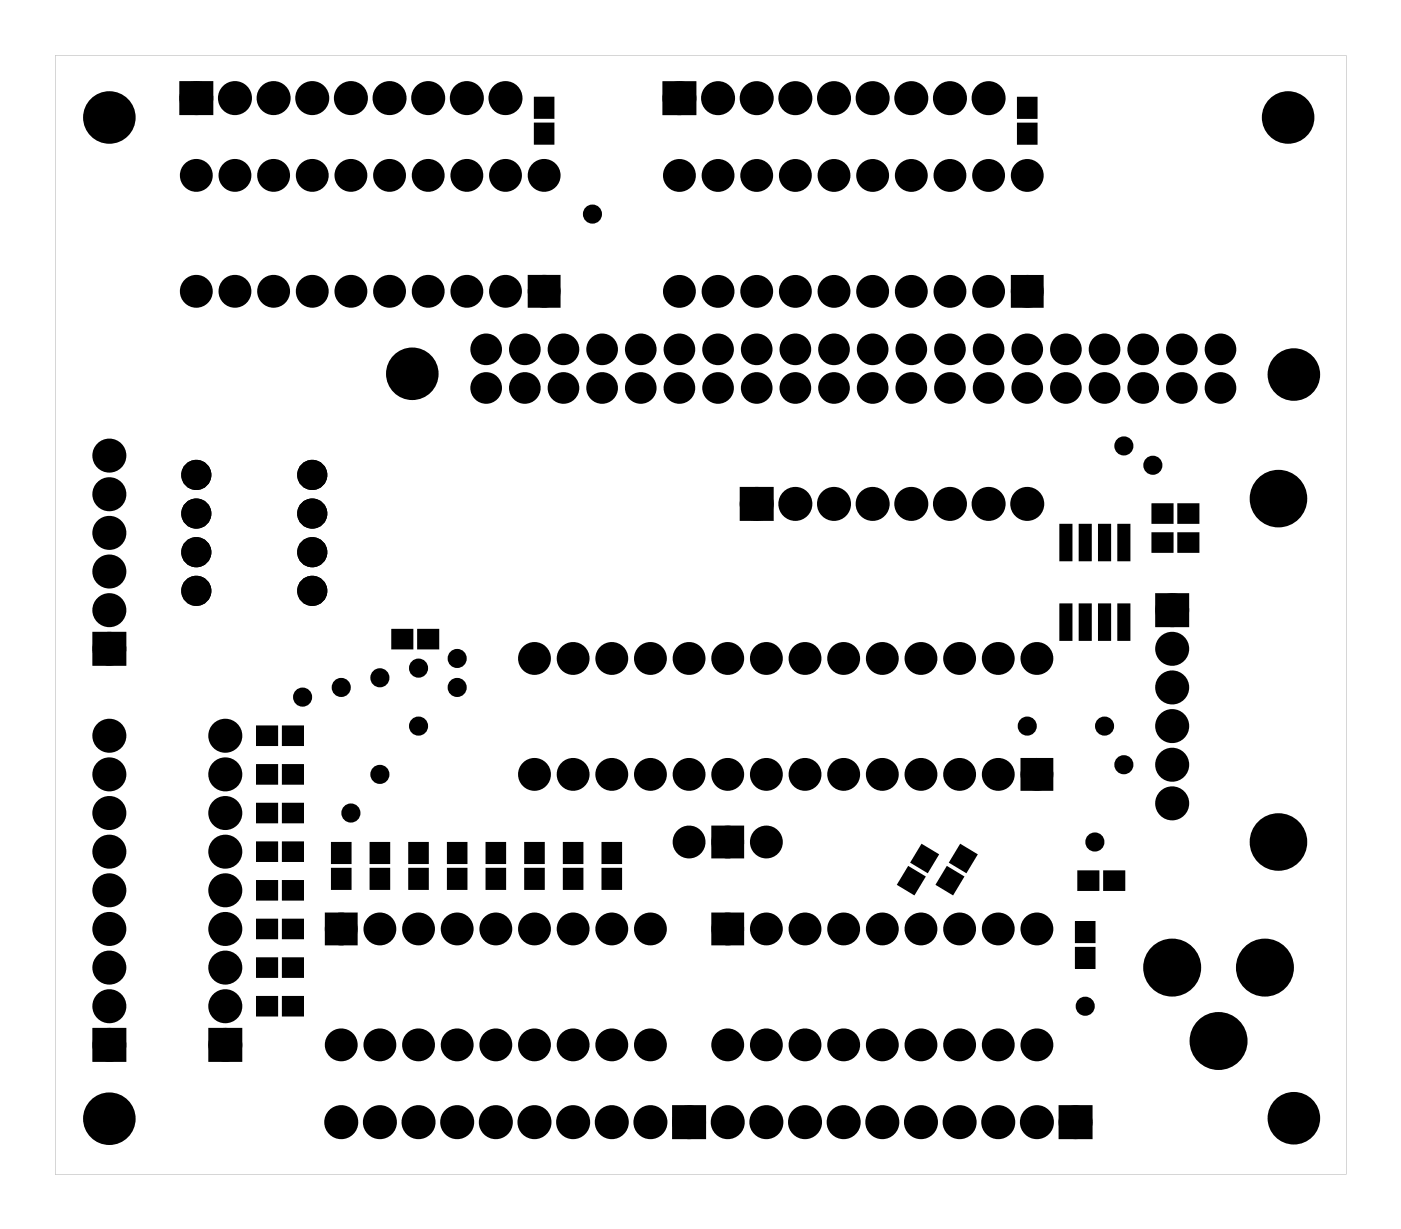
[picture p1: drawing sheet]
<svg xmlns="http://www.w3.org/2000/svg" width="92mm" height="81mm" viewBox="0 0 92 81" stroke-linecap="round" stroke-linejoin="round" font-family="sans-serif">
<g fill="#000">
<path d="M12.2 5.7h1.4v1.5h-1.4zM35.2 6.5h1.1v1.2h-1.1zM35.2 8.2h1.1v1.2h-1.1zM35.1 18.5h1.4v1.3h-1.4zM43.9 5.7h1.5v1.5h-1.5zM67 6.5h1.1v1.2h-1.1zM67 8.2h1.1v1.2h-1.1zM66.8 18.5h1.4v1.4h-1.4zM49 32.4h1.5v1.5h-1.5zM69.7 34.6h.7v2.2h-.7zM71 34.6h.6v2.2h-.6zM72.3 34.6h.6v2.2h-.6z"/>
<path d="M73.6 34.6h.6v2.2h-.6zM75.8 33.2h1.2v1.1h-1.2zM75.8 35.1h1.2v1.1h-1.2zM77.5 33.2h1.2v1.1h-1.2zM77.5 35.1h1.2v1.1h-1.2zM76.3 39.4h1.5v1.4h-1.5zM6.5 41.9h1.4v1.5h-1.4zM17 55.4h1.2v1.1h-1.2zM17 58h1.2v1.1h-1.2zM17 52.9h1.2v1.1h-1.2zM17 50.4h1.2v1.1h-1.2zM17 47.8h1.2v1.1h-1.2z"/>
<path d="M18.7 55.4h1.2v1.1h-1.2zM18.7 58h1.2v1.1h-1.2zM18.7 52.9h1.2v1.1h-1.2zM18.7 50.4h1.2v1.1h-1.2zM18.7 47.8h1.2v1.1h-1.2zM21.9 57.2h1.1v1.2h-1.1zM21.9 55.5h1.1v1.2h-1.1zM24.4 57.2h1.1v1.2h-1.1zM24.4 55.5h1.1v1.2h-1.1zM25.8 41.5h1.2v1.1h-1.2zM27 57.2h1.1v1.2h-1.1zM27 55.5h1.1v1.2h-1.1z"/>
<path d="M27.5 41.5h1.2v1.1h-1.2zM29.5 57.2h1.1v1.2h-1.1zM29.5 55.5h1.1v1.2h-1.1zM32 57.2h1.1v1.2h-1.1zM32 55.5h1.1v1.2h-1.1zM34.6 57.2h1.1v1.2h-1.1zM34.6 55.5h1.1v1.2h-1.1zM37.1 57.2h1.1v1.2h-1.1zM37.1 55.5h1.1v1.2h-1.1zM39.7 57.2h1.1v1.2h-1.1zM39.7 55.5h1.1v1.2h-1.1zM47.1 54.6h1.4v1.4h-1.4z"/>
<path d="M59.7 57.1l1 .6-.6 1-1-.6zM60.6 55.6l.9 .6-.6 1-.9-.5zM62.3 57.1l.9 .6-.6 1-.9-.6zM63.1 55.6l1 .6-.6 1-1-.5zM67.4 50.2h1.4v1.4h-1.4zM69.7 39.8h.7v2.2h-.7zM70.9 57.3h1.2v1.1h-1.2zM71 39.8h.6v2.2h-.6zM72.3 39.8h.6v2.2h-.6zM72.6 57.3h1.2v1.1h-1.2zM73.6 39.8h.6v2.2h-.6zM6.5 67.9h1.4v1.5h-1.4z"/>
<path d="M14.1 67.9h1.4v1.5h-1.4zM17 65.6h1.2v1.1h-1.2zM17 63.1h1.2v1.1h-1.2zM17 60.5h1.2v1.1h-1.2zM18.7 65.6h1.2v1.1h-1.2zM18.7 63.1h1.2v1.1h-1.2zM18.7 60.5h1.2v1.1h-1.2zM21.7 60.4h1.4v1.4h-1.4zM44.6 73h1.4v1.5h-1.4zM47.1 60.4h1.4v1.4h-1.4zM70.8 60.7h1.1v1.2h-1.1zM70.8 62.4h1.1v1.2h-1.1z"/>
<path d="M70 73h1.4v1.5h-1.4z"/>
<path d="M3.6 3.6v73.6h84.9v-73.6zM3.6 3.6h84.9v73.6h-84.9z"/>
</g>
<g fill="#000">
<circle cx="7.2" cy="7.7" r="1.6"/>
<circle cx="12.9" cy="19.1" r=".7"/>
<circle cx="12.9" cy="11.5" r=".7"/>
<circle cx="12.9" cy="6.4" r=".74"/>
<circle cx="15.4" cy="19.1" r=".7"/>
<circle cx="15.4" cy="11.5" r=".7"/>
<circle cx="15.4" cy="6.4" r=".74"/>
<circle cx="18" cy="19.1" r=".7"/>
<circle cx="18" cy="11.5" r=".7"/>
<circle cx="18" cy="6.4" r=".74"/>
<circle cx="20.5" cy="19.1" r=".7"/>
<circle cx="20.5" cy="11.5" r=".7"/>
<circle cx="20.5" cy="6.4" r=".74"/>
<circle cx="23.1" cy="19.1" r=".7"/>
<circle cx="23.1" cy="11.5" r=".7"/>
<circle cx="23.1" cy="6.4" r=".74"/>
<circle cx="25.6" cy="19.1" r=".7"/>
<circle cx="25.6" cy="11.5" r=".7"/>
<circle cx="25.6" cy="6.4" r=".74"/>
<circle cx="28.1" cy="19.1" r=".7"/>
<circle cx="28.1" cy="11.5" r=".7"/>
<circle cx="28.1" cy="6.4" r=".74"/>
<circle cx="30.7" cy="19.1" r=".7"/>
<circle cx="30.7" cy="11.5" r=".7"/>
<circle cx="30.7" cy="6.4" r=".74"/>
<circle cx="33.2" cy="19.1" r=".7"/>
<circle cx="33.2" cy="11.5" r=".7"/>
<circle cx="33.2" cy="6.4" r=".74"/>
<circle cx="35.8" cy="19.1" r=".7"/>
<circle cx="35.8" cy="11.5" r=".7"/>
<circle cx="38.9" cy="14.1" r=".35"/>
<circle cx="44.7" cy="19.2" r=".7"/>
<circle cx="44.7" cy="11.5" r=".7"/>
<circle cx="44.7" cy="6.5" r=".74"/>
<circle cx="47.2" cy="19.2" r=".7"/>
<circle cx="47.2" cy="11.5" r=".7"/>
<circle cx="47.2" cy="6.5" r=".74"/>
<circle cx="49.7" cy="19.2" r=".7"/>
<circle cx="49.7" cy="11.5" r=".7"/>
<circle cx="49.7" cy="6.5" r=".74"/>
<circle cx="52.3" cy="19.2" r=".7"/>
<circle cx="52.3" cy="11.5" r=".7"/>
<circle cx="52.3" cy="6.5" r=".74"/>
<circle cx="54.8" cy="19.2" r=".7"/>
<circle cx="54.8" cy="11.5" r=".7"/>
<circle cx="54.8" cy="6.5" r=".74"/>
<circle cx="57.4" cy="19.2" r=".7"/>
<circle cx="57.4" cy="11.5" r=".7"/>
<circle cx="57.4" cy="6.5" r=".74"/>
<circle cx="59.9" cy="19.2" r=".7"/>
<circle cx="59.9" cy="11.5" r=".7"/>
<circle cx="59.9" cy="6.5" r=".74"/>
<circle cx="62.4" cy="19.2" r=".7"/>
<circle cx="62.4" cy="11.5" r=".7"/>
<circle cx="62.4" cy="6.5" r=".74"/>
<circle cx="65" cy="19.2" r=".7"/>
<circle cx="65" cy="11.5" r=".7"/>
<circle cx="65" cy="6.5" r=".74"/>
<circle cx="67.5" cy="19.2" r=".7"/>
<circle cx="67.5" cy="11.5" r=".7"/>
<circle cx="84.7" cy="7.7" r="1.6"/>
<circle cx="7.2" cy="32.5" r=".74"/>
<circle cx="7.2" cy="35" r=".74"/>
<circle cx="7.2" cy="29.9" r=".74"/>
<circle cx="7.2" cy="37.6" r=".74"/>
<circle cx="12.9" cy="36.3" r=".64"/>
<circle cx="12.9" cy="38.8" r=".64"/>
<circle cx="12.9" cy="31.2" r=".64"/>
<circle cx="12.9" cy="33.8" r=".64"/>
<circle cx="20.5" cy="36.3" r=".64"/>
<circle cx="20.5" cy="38.8" r=".64"/>
<circle cx="20.5" cy="31.2" r=".64"/>
<circle cx="20.5" cy="33.8" r=".64"/>
<circle cx="27.1" cy="24.6" r="1.6"/>
<circle cx="32" cy="25.5" r=".74"/>
<circle cx="32" cy="23" r=".74"/>
<circle cx="34.5" cy="25.5" r=".74"/>
<circle cx="34.5" cy="23" r=".74"/>
<circle cx="37" cy="25.5" r=".74"/>
<circle cx="37" cy="23" r=".74"/>
<circle cx="39.6" cy="23" r=".74"/>
<circle cx="39.6" cy="25.5" r=".74"/>
<circle cx="42.1" cy="25.5" r=".74"/>
<circle cx="42.1" cy="23" r=".74"/>
<circle cx="44.7" cy="25.5" r=".74"/>
<circle cx="44.7" cy="23" r=".74"/>
<circle cx="47.2" cy="25.5" r=".74"/>
<circle cx="47.2" cy="23" r=".74"/>
<circle cx="49.7" cy="25.5" r=".74"/>
<circle cx="49.7" cy="23" r=".74"/>
<circle cx="49.7" cy="33.1" r=".74"/>
<circle cx="52.3" cy="23" r=".74"/>
<circle cx="52.3" cy="25.5" r=".74"/>
<circle cx="52.3" cy="33.1" r=".74"/>
<circle cx="54.8" cy="25.5" r=".74"/>
<circle cx="54.8" cy="23" r=".74"/>
<circle cx="54.8" cy="33.1" r=".74"/>
<circle cx="57.4" cy="23" r=".74"/>
<circle cx="57.4" cy="25.5" r=".74"/>
<circle cx="57.4" cy="33.1" r=".74"/>
<circle cx="59.9" cy="33.1" r=".74"/>
<circle cx="59.9" cy="25.5" r=".74"/>
<circle cx="59.9" cy="23" r=".74"/>
<circle cx="62.4" cy="25.5" r=".74"/>
<circle cx="62.4" cy="23" r=".74"/>
<circle cx="62.4" cy="33.1" r=".74"/>
<circle cx="65" cy="33.1" r=".74"/>
<circle cx="65" cy="25.5" r=".74"/>
<circle cx="65" cy="23" r=".74"/>
<circle cx="67.5" cy="25.5" r=".74"/>
<circle cx="67.5" cy="23" r=".74"/>
<circle cx="67.5" cy="33.1" r=".74"/>
<circle cx="70.1" cy="23" r=".74"/>
<circle cx="70.1" cy="25.5" r=".74"/>
<circle cx="72.6" cy="25.5" r=".74"/>
<circle cx="72.6" cy="23" r=".74"/>
<circle cx="73.9" cy="29.3" r=".35"/>
<circle cx="75.1" cy="25.5" r=".74"/>
<circle cx="75.1" cy="23" r=".74"/>
<circle cx="75.8" cy="30.6" r=".35"/>
<circle cx="77.7" cy="25.5" r=".74"/>
<circle cx="77.7" cy="23" r=".74"/>
<circle cx="80.2" cy="25.5" r=".74"/>
<circle cx="80.2" cy="23" r=".74"/>
<circle cx="84" cy="32.8" r="1.27"/>
<circle cx="85" cy="24.6" r="1.6"/>
<circle cx="7.2" cy="48.4" r=".74"/>
<circle cx="7.2" cy="56" r=".74"/>
<circle cx="7.2" cy="42.6" r=".74"/>
<circle cx="7.2" cy="58.5" r=".74"/>
<circle cx="7.2" cy="40.1" r=".74"/>
<circle cx="7.2" cy="50.9" r=".74"/>
<circle cx="7.2" cy="53.4" r=".74"/>
<circle cx="14.8" cy="56" r=".74"/>
<circle cx="14.8" cy="48.4" r=".74"/>
<circle cx="14.8" cy="58.5" r=".74"/>
<circle cx="14.8" cy="50.9" r=".74"/>
<circle cx="14.8" cy="53.4" r=".74"/>
<circle cx="19.9" cy="45.8" r=".35"/>
<circle cx="22.4" cy="45.2" r=".35"/>
<circle cx="23.1" cy="53.4" r=".35"/>
<circle cx="25" cy="50.9" r=".35"/>
<circle cx="25" cy="44.6" r=".35"/>
<circle cx="27.5" cy="43.9" r=".35"/>
<circle cx="27.5" cy="47.7" r=".35"/>
<circle cx="30" cy="43.3" r=".35"/>
<circle cx="30" cy="45.2" r=".35"/>
<circle cx="35.1" cy="43.3" r=".7"/>
<circle cx="35.1" cy="50.9" r=".7"/>
<circle cx="37.7" cy="43.3" r=".7"/>
<circle cx="37.7" cy="50.9" r=".7"/>
<circle cx="40.2" cy="43.3" r=".7"/>
<circle cx="40.2" cy="50.9" r=".7"/>
<circle cx="42.7" cy="43.3" r=".7"/>
<circle cx="42.7" cy="50.9" r=".7"/>
<circle cx="45.3" cy="43.3" r=".7"/>
<circle cx="45.3" cy="50.9" r=".7"/>
<circle cx="45.3" cy="55.3" r=".7"/>
<circle cx="47.8" cy="43.3" r=".7"/>
<circle cx="47.8" cy="55.3" r=".7"/>
<circle cx="47.8" cy="50.9" r=".7"/>
<circle cx="50.4" cy="43.3" r=".7"/>
<circle cx="50.4" cy="50.9" r=".7"/>
<circle cx="50.4" cy="55.3" r=".7"/>
<circle cx="52.9" cy="43.3" r=".7"/>
<circle cx="52.9" cy="50.9" r=".7"/>
<circle cx="55.4" cy="43.3" r=".7"/>
<circle cx="55.4" cy="50.9" r=".7"/>
<circle cx="58" cy="43.3" r=".7"/>
<circle cx="58" cy="50.9" r=".7"/>
<circle cx="60.5" cy="43.3" r=".7"/>
<circle cx="60.5" cy="50.9" r=".7"/>
<circle cx="63.1" cy="43.3" r=".7"/>
<circle cx="63.1" cy="50.9" r=".7"/>
<circle cx="65.6" cy="43.3" r=".7"/>
<circle cx="65.6" cy="50.9" r=".7"/>
<circle cx="67.5" cy="47.7" r=".35"/>
<circle cx="68.1" cy="43.3" r=".7"/>
<circle cx="68.1" cy="50.9" r=".7"/>
<circle cx="72" cy="55.3" r=".35"/>
<circle cx="72.6" cy="47.7" r=".35"/>
<circle cx="73.9" cy="50.3" r=".35"/>
<circle cx="77" cy="50.3" r=".74"/>
<circle cx="77" cy="52.8" r=".74"/>
<circle cx="77" cy="45.2" r=".74"/>
<circle cx="77" cy="42.6" r=".74"/>
<circle cx="77" cy="40.1" r=".74"/>
<circle cx="77" cy="47.7" r=".74"/>
<circle cx="84" cy="55.3" r="1.27"/>
<circle cx="7.2" cy="68.7" r=".74"/>
<circle cx="7.2" cy="61.1" r=".74"/>
<circle cx="7.2" cy="63.6" r=".74"/>
<circle cx="7.2" cy="66.1" r=".74"/>
<circle cx="7.2" cy="73.5" r="1.6"/>
<circle cx="14.8" cy="68.7" r=".74"/>
<circle cx="14.8" cy="61.1" r=".74"/>
<circle cx="14.8" cy="63.6" r=".74"/>
<circle cx="14.8" cy="66.1" r=".74"/>
<circle cx="22.4" cy="73.8" r=".74"/>
<circle cx="22.4" cy="68.7" r=".7"/>
<circle cx="22.4" cy="61.1" r=".7"/>
<circle cx="25" cy="73.8" r=".74"/>
<circle cx="25" cy="68.7" r=".7"/>
<circle cx="25" cy="61.1" r=".7"/>
<circle cx="27.5" cy="73.8" r=".74"/>
<circle cx="27.5" cy="61.1" r=".7"/>
<circle cx="27.5" cy="68.7" r=".7"/>
<circle cx="30" cy="73.8" r=".74"/>
<circle cx="30" cy="61.1" r=".7"/>
<circle cx="30" cy="68.7" r=".7"/>
<circle cx="32.6" cy="73.8" r=".74"/>
<circle cx="32.6" cy="68.7" r=".7"/>
<circle cx="32.6" cy="61.1" r=".7"/>
<circle cx="35.1" cy="73.8" r=".74"/>
<circle cx="35.1" cy="68.7" r=".7"/>
<circle cx="35.1" cy="61.1" r=".7"/>
<circle cx="37.7" cy="73.8" r=".74"/>
<circle cx="37.7" cy="61.1" r=".7"/>
<circle cx="37.7" cy="68.7" r=".7"/>
<circle cx="40.2" cy="73.8" r=".74"/>
<circle cx="40.2" cy="68.7" r=".7"/>
<circle cx="40.2" cy="61.1" r=".7"/>
<circle cx="42.7" cy="73.8" r=".74"/>
<circle cx="42.7" cy="68.7" r=".7"/>
<circle cx="42.7" cy="61.1" r=".7"/>
<circle cx="45.3" cy="73.8" r=".74"/>
<circle cx="47.8" cy="73.8" r=".74"/>
<circle cx="47.8" cy="61.1" r=".7"/>
<circle cx="47.8" cy="68.7" r=".7"/>
<circle cx="50.4" cy="73.8" r=".74"/>
<circle cx="50.4" cy="61.1" r=".7"/>
<circle cx="50.4" cy="68.7" r=".7"/>
<circle cx="52.9" cy="73.8" r=".74"/>
<circle cx="52.9" cy="61.1" r=".7"/>
<circle cx="52.9" cy="68.7" r=".7"/>
<circle cx="55.4" cy="73.8" r=".74"/>
<circle cx="55.4" cy="68.7" r=".7"/>
<circle cx="55.4" cy="61.1" r=".7"/>
<circle cx="58" cy="73.8" r=".74"/>
<circle cx="58" cy="61.1" r=".7"/>
<circle cx="58" cy="68.7" r=".7"/>
<circle cx="60.5" cy="73.8" r=".74"/>
<circle cx="60.5" cy="61.1" r=".7"/>
<circle cx="60.5" cy="68.7" r=".7"/>
<circle cx="63.1" cy="73.8" r=".74"/>
<circle cx="63.1" cy="68.7" r=".7"/>
<circle cx="63.1" cy="61.1" r=".7"/>
<circle cx="65.6" cy="73.8" r=".74"/>
<circle cx="65.6" cy="68.7" r=".7"/>
<circle cx="65.6" cy="61.1" r=".7"/>
<circle cx="68.1" cy="73.8" r=".74"/>
<circle cx="68.1" cy="68.7" r=".7"/>
<circle cx="68.1" cy="61.1" r=".7"/>
<circle cx="70.7" cy="73.8" r=".74"/>
<circle cx="71.3" cy="66.1" r=".35"/>
<circle cx="77" cy="63.6" r="1.52"/>
<circle cx="80.1" cy="68.4" r="1.52"/>
<circle cx="83.1" cy="63.6" r="1.52"/>
<circle cx="85" cy="73.5" r="1.6"/>
</g>
<g fill="none" stroke="#000" stroke-width=".55">
<circle cx="38.9" cy="14.1" r=".35"/>
<circle cx="73.9" cy="29.3" r=".35"/>
<circle cx="75.8" cy="30.6" r=".35"/>
<circle cx="19.9" cy="45.8" r=".35"/>
<circle cx="22.4" cy="45.2" r=".35"/>
<circle cx="23.1" cy="53.4" r=".35"/>
<circle cx="25" cy="50.9" r=".35"/>
<circle cx="25" cy="44.6" r=".35"/>
<circle cx="27.5" cy="43.9" r=".35"/>
<circle cx="27.5" cy="47.7" r=".35"/>
<circle cx="30" cy="43.3" r=".35"/>
<circle cx="30" cy="45.2" r=".35"/>
<circle cx="67.5" cy="47.7" r=".35"/>
<circle cx="72" cy="55.3" r=".35"/>
<circle cx="72.6" cy="47.7" r=".35"/>
<circle cx="73.9" cy="50.3" r=".35"/>
<circle cx="71.3" cy="66.1" r=".35"/>
</g>
<g fill="none" stroke="#000" stroke-width=".25">
<path d="M35.2 6.5h1.1v1.2h-1.1zM35.2 8.2h1.1v1.2h-1.1zM67 6.5h1.1v1.2h-1.1zM67 8.2h1.1v1.2h-1.1zM69.7 39.8h.7v2.2h-.7zM69.7 34.6h.7v2.2h-.7zM71 34.6h.6v2.2h-.6zM71 39.8h.6v2.2h-.6zM72.3 39.8h.6v2.2h-.6zM72.3 34.6h.6v2.2h-.6zM73.6 34.6h.6v2.2h-.6zM73.6 39.8h.6v2.2h-.6z"/>
<path d="M75.8 33.2h1.2v1.1h-1.2zM75.8 35.1h1.2v1.1h-1.2zM77.5 33.2h1.2v1.1h-1.2zM77.5 35.1h1.2v1.1h-1.2zM17 55.4h1.2v1.1h-1.2zM17 58h1.2v1.1h-1.2zM17 52.9h1.2v1.1h-1.2zM17 50.4h1.2v1.1h-1.2zM17 47.8h1.2v1.1h-1.2zM18.7 55.4h1.2v1.1h-1.2zM18.7 58h1.2v1.1h-1.2zM18.7 52.9h1.2v1.1h-1.2z"/>
<path d="M18.7 50.4h1.2v1.1h-1.2zM18.7 47.8h1.2v1.1h-1.2zM21.9 57.2h1.1v1.2h-1.1zM21.9 55.5h1.1v1.2h-1.1zM24.4 57.2h1.1v1.2h-1.1zM24.4 55.5h1.1v1.2h-1.1zM25.8 41.5h1.2v1.1h-1.2zM27 57.2h1.1v1.2h-1.1zM27 55.5h1.1v1.2h-1.1zM27.5 41.5h1.2v1.1h-1.2zM29.5 57.2h1.1v1.2h-1.1zM29.5 55.5h1.1v1.2h-1.1z"/>
<path d="M32 57.2h1.1v1.2h-1.1zM32 55.5h1.1v1.2h-1.1zM34.6 57.2h1.1v1.2h-1.1zM34.6 55.5h1.1v1.2h-1.1zM37.1 57.2h1.1v1.2h-1.1zM37.1 55.5h1.1v1.2h-1.1zM39.7 57.2h1.1v1.2h-1.1zM39.7 55.5h1.1v1.2h-1.1zM59.7 57.1l1 .6-.6 1-1-.6zM60.6 55.6l.9 .6-.6 1-.9-.5zM62.3 57.1l.9 .6-.6 1-.9-.6zM63.1 55.6l1 .6-.6 1-1-.5z"/>
<path d="M70.9 57.3h1.2v1.1h-1.2zM72.6 57.3h1.2v1.1h-1.2zM17 65.6h1.2v1.1h-1.2zM17 63.1h1.2v1.1h-1.2zM17 60.5h1.2v1.1h-1.2zM18.7 65.6h1.2v1.1h-1.2zM18.7 63.1h1.2v1.1h-1.2zM18.7 60.5h1.2v1.1h-1.2zM70.8 60.7h1.1v1.2h-1.1zM70.8 62.4h1.1v1.2h-1.1z"/>
<circle cx="7.2" cy="7.7" r="1.6"/>
<circle cx="84.7" cy="7.7" r="1.6"/>
<circle cx="27.1" cy="24.6" r="1.6"/>
<circle cx="85" cy="24.6" r="1.6"/>
<circle cx="7.2" cy="73.5" r="1.6"/>
<circle cx="85" cy="73.5" r="1.6"/>
</g>
<g fill="none" stroke="#000" stroke-width=".61" stroke-linecap="butt">
<circle cx="32" cy="23" r=".74"/>
<circle cx="32" cy="25.5" r=".74"/>
<circle cx="34.5" cy="23" r=".74"/>
<circle cx="34.5" cy="25.5" r=".74"/>
<circle cx="37" cy="23" r=".74"/>
<circle cx="37" cy="25.5" r=".74"/>
<circle cx="39.6" cy="25.5" r=".74"/>
<circle cx="39.6" cy="23" r=".74"/>
<circle cx="42.1" cy="23" r=".74"/>
<circle cx="42.1" cy="25.5" r=".74"/>
<circle cx="44.7" cy="23" r=".74"/>
<circle cx="44.7" cy="25.5" r=".74"/>
<circle cx="47.2" cy="23" r=".74"/>
<circle cx="47.2" cy="25.5" r=".74"/>
<circle cx="49.7" cy="23" r=".74"/>
<circle cx="49.7" cy="25.5" r=".74"/>
<circle cx="52.3" cy="25.5" r=".74"/>
<circle cx="52.3" cy="23" r=".74"/>
<circle cx="54.8" cy="23" r=".74"/>
<circle cx="54.8" cy="25.5" r=".74"/>
<circle cx="57.4" cy="25.5" r=".74"/>
<circle cx="57.4" cy="23" r=".74"/>
<circle cx="59.9" cy="23" r=".74"/>
<circle cx="59.9" cy="25.5" r=".74"/>
<circle cx="62.4" cy="23" r=".74"/>
<circle cx="62.4" cy="25.5" r=".74"/>
<circle cx="65" cy="23" r=".74"/>
<circle cx="65" cy="25.5" r=".74"/>
<circle cx="67.5" cy="23" r=".74"/>
<circle cx="67.5" cy="25.5" r=".74"/>
<circle cx="70.1" cy="25.5" r=".74"/>
<circle cx="70.1" cy="23" r=".74"/>
<circle cx="72.6" cy="23" r=".74"/>
<circle cx="72.6" cy="25.5" r=".74"/>
<circle cx="75.1" cy="23" r=".74"/>
<circle cx="75.1" cy="25.5" r=".74"/>
<circle cx="77.7" cy="23" r=".74"/>
<circle cx="77.7" cy="25.5" r=".74"/>
<circle cx="80.2" cy="23" r=".74"/>
<circle cx="80.2" cy="25.5" r=".74"/>
</g>
<g fill="none" stroke="#000" stroke-width=".76" stroke-linecap="butt">
<path d="M12.2 5.7h1.4v1.5h-1.4zM35.1 18.5h1.4v1.3h-1.4zM43.9 5.7h1.5v1.5h-1.5zM66.8 18.5h1.4v1.4h-1.4zM49 32.4h1.5v1.5h-1.5zM76.3 39.4h1.5v1.4h-1.5zM6.5 41.9h1.4v1.5h-1.4zM47.1 54.6h1.4v1.4h-1.4zM67.4 50.2h1.4v1.4h-1.4zM6.5 67.9h1.4v1.5h-1.4zM14.1 67.9h1.4v1.5h-1.4zM21.7 60.4h1.4v1.4h-1.4z"/>
<path d="M44.6 73h1.4v1.5h-1.4zM47.1 60.4h1.4v1.4h-1.4zM70 73h1.4v1.5h-1.4z"/>
<circle cx="12.9" cy="19.1" r=".7"/>
<circle cx="12.9" cy="11.5" r=".7"/>
<circle cx="12.9" cy="6.4" r=".74"/>
<circle cx="15.4" cy="19.1" r=".7"/>
<circle cx="15.4" cy="11.5" r=".7"/>
<circle cx="15.4" cy="6.4" r=".74"/>
<circle cx="18" cy="19.1" r=".7"/>
<circle cx="18" cy="11.5" r=".7"/>
<circle cx="18" cy="6.4" r=".74"/>
<circle cx="20.5" cy="19.1" r=".7"/>
<circle cx="20.5" cy="11.5" r=".7"/>
<circle cx="20.5" cy="6.4" r=".74"/>
<circle cx="23.1" cy="19.1" r=".7"/>
<circle cx="23.1" cy="11.5" r=".7"/>
<circle cx="23.1" cy="6.4" r=".74"/>
<circle cx="25.6" cy="19.1" r=".7"/>
<circle cx="25.6" cy="11.5" r=".7"/>
<circle cx="25.6" cy="6.4" r=".74"/>
<circle cx="28.1" cy="19.1" r=".7"/>
<circle cx="28.1" cy="11.5" r=".7"/>
<circle cx="28.1" cy="6.4" r=".74"/>
<circle cx="30.7" cy="19.1" r=".7"/>
<circle cx="30.7" cy="11.5" r=".7"/>
<circle cx="30.7" cy="6.4" r=".74"/>
<circle cx="33.2" cy="19.1" r=".7"/>
<circle cx="33.2" cy="11.5" r=".7"/>
<circle cx="33.2" cy="6.4" r=".74"/>
<circle cx="35.8" cy="19.1" r=".7"/>
<circle cx="35.8" cy="11.5" r=".7"/>
<circle cx="44.7" cy="19.2" r=".7"/>
<circle cx="44.7" cy="11.5" r=".7"/>
<circle cx="44.7" cy="6.5" r=".74"/>
<circle cx="47.2" cy="19.2" r=".7"/>
<circle cx="47.2" cy="11.5" r=".7"/>
<circle cx="47.2" cy="6.5" r=".74"/>
<circle cx="49.7" cy="19.2" r=".7"/>
<circle cx="49.7" cy="11.5" r=".7"/>
<circle cx="49.7" cy="6.5" r=".74"/>
<circle cx="52.3" cy="19.2" r=".7"/>
<circle cx="52.3" cy="11.5" r=".7"/>
<circle cx="52.3" cy="6.5" r=".74"/>
<circle cx="54.8" cy="19.2" r=".7"/>
<circle cx="54.8" cy="11.5" r=".7"/>
<circle cx="54.8" cy="6.5" r=".74"/>
<circle cx="57.4" cy="19.2" r=".7"/>
<circle cx="57.4" cy="11.5" r=".7"/>
<circle cx="57.4" cy="6.5" r=".74"/>
<circle cx="59.9" cy="19.2" r=".7"/>
<circle cx="59.9" cy="11.5" r=".7"/>
<circle cx="59.9" cy="6.5" r=".74"/>
<circle cx="62.4" cy="19.2" r=".7"/>
<circle cx="62.4" cy="11.5" r=".7"/>
<circle cx="62.4" cy="6.5" r=".74"/>
<circle cx="65" cy="19.2" r=".7"/>
<circle cx="65" cy="11.5" r=".7"/>
<circle cx="65" cy="6.5" r=".74"/>
<circle cx="67.5" cy="19.2" r=".7"/>
<circle cx="67.5" cy="11.5" r=".7"/>
<circle cx="7.2" cy="37.6" r=".74"/>
<circle cx="7.2" cy="35" r=".74"/>
<circle cx="7.2" cy="32.5" r=".74"/>
<circle cx="7.2" cy="29.9" r=".74"/>
<circle cx="49.7" cy="33.1" r=".74"/>
<circle cx="52.3" cy="33.1" r=".74"/>
<circle cx="54.8" cy="33.1" r=".74"/>
<circle cx="57.4" cy="33.1" r=".74"/>
<circle cx="59.9" cy="33.1" r=".74"/>
<circle cx="62.4" cy="33.1" r=".74"/>
<circle cx="65" cy="33.1" r=".74"/>
<circle cx="67.5" cy="33.1" r=".74"/>
<circle cx="7.2" cy="48.4" r=".74"/>
<circle cx="7.2" cy="40.1" r=".74"/>
<circle cx="7.2" cy="42.6" r=".74"/>
<circle cx="7.2" cy="56" r=".74"/>
<circle cx="7.2" cy="58.5" r=".74"/>
<circle cx="7.2" cy="53.4" r=".74"/>
<circle cx="7.2" cy="50.9" r=".74"/>
<circle cx="14.8" cy="48.4" r=".74"/>
<circle cx="14.8" cy="58.5" r=".74"/>
<circle cx="14.8" cy="56" r=".74"/>
<circle cx="14.8" cy="53.4" r=".74"/>
<circle cx="14.8" cy="50.9" r=".74"/>
<circle cx="35.1" cy="50.9" r=".7"/>
<circle cx="35.1" cy="43.3" r=".7"/>
<circle cx="37.7" cy="50.9" r=".7"/>
<circle cx="37.7" cy="43.3" r=".7"/>
<circle cx="40.2" cy="50.9" r=".7"/>
<circle cx="40.2" cy="43.3" r=".7"/>
<circle cx="42.7" cy="50.9" r=".7"/>
<circle cx="42.7" cy="43.3" r=".7"/>
<circle cx="45.3" cy="50.9" r=".7"/>
<circle cx="45.3" cy="43.3" r=".7"/>
<circle cx="45.3" cy="55.3" r=".7"/>
<circle cx="47.8" cy="50.9" r=".7"/>
<circle cx="47.8" cy="43.3" r=".7"/>
<circle cx="47.8" cy="55.3" r=".7"/>
<circle cx="50.4" cy="50.9" r=".7"/>
<circle cx="50.4" cy="43.3" r=".7"/>
<circle cx="50.4" cy="55.3" r=".7"/>
<circle cx="52.9" cy="50.9" r=".7"/>
<circle cx="52.9" cy="43.3" r=".7"/>
<circle cx="55.4" cy="50.9" r=".7"/>
<circle cx="55.4" cy="43.3" r=".7"/>
<circle cx="58" cy="50.9" r=".7"/>
<circle cx="58" cy="43.3" r=".7"/>
<circle cx="60.5" cy="50.9" r=".7"/>
<circle cx="60.5" cy="43.3" r=".7"/>
<circle cx="63.1" cy="50.9" r=".7"/>
<circle cx="63.1" cy="43.3" r=".7"/>
<circle cx="65.6" cy="50.9" r=".7"/>
<circle cx="65.6" cy="43.3" r=".7"/>
<circle cx="68.1" cy="50.9" r=".7"/>
<circle cx="68.1" cy="43.3" r=".7"/>
<circle cx="77" cy="50.3" r=".74"/>
<circle cx="77" cy="52.8" r=".74"/>
<circle cx="77" cy="47.7" r=".74"/>
<circle cx="77" cy="45.2" r=".74"/>
<circle cx="77" cy="40.1" r=".74"/>
<circle cx="77" cy="42.6" r=".74"/>
<circle cx="7.2" cy="66.1" r=".74"/>
<circle cx="7.2" cy="68.7" r=".74"/>
<circle cx="7.2" cy="61.1" r=".74"/>
<circle cx="7.2" cy="63.6" r=".74"/>
<circle cx="14.8" cy="66.1" r=".74"/>
<circle cx="14.8" cy="68.7" r=".74"/>
<circle cx="14.8" cy="61.1" r=".74"/>
<circle cx="14.8" cy="63.6" r=".74"/>
<circle cx="22.4" cy="73.8" r=".74"/>
<circle cx="22.4" cy="68.7" r=".7"/>
<circle cx="22.4" cy="61.1" r=".7"/>
<circle cx="25" cy="73.8" r=".74"/>
<circle cx="25" cy="68.7" r=".7"/>
<circle cx="25" cy="61.1" r=".7"/>
<circle cx="27.5" cy="73.8" r=".74"/>
<circle cx="27.5" cy="68.7" r=".7"/>
<circle cx="27.5" cy="61.1" r=".7"/>
<circle cx="30" cy="73.8" r=".74"/>
<circle cx="30" cy="68.7" r=".7"/>
<circle cx="30" cy="61.1" r=".7"/>
<circle cx="32.6" cy="73.8" r=".74"/>
<circle cx="32.6" cy="68.7" r=".7"/>
<circle cx="32.6" cy="61.1" r=".7"/>
<circle cx="35.1" cy="73.8" r=".74"/>
<circle cx="35.1" cy="68.7" r=".7"/>
<circle cx="35.1" cy="61.1" r=".7"/>
<circle cx="37.7" cy="73.8" r=".74"/>
<circle cx="37.7" cy="68.7" r=".7"/>
<circle cx="37.7" cy="61.1" r=".7"/>
<circle cx="40.2" cy="73.8" r=".74"/>
<circle cx="40.2" cy="68.7" r=".7"/>
<circle cx="40.2" cy="61.1" r=".7"/>
<circle cx="42.7" cy="73.8" r=".74"/>
<circle cx="42.7" cy="68.7" r=".7"/>
<circle cx="42.7" cy="61.1" r=".7"/>
<circle cx="45.3" cy="73.8" r=".74"/>
<circle cx="47.8" cy="73.8" r=".74"/>
<circle cx="47.8" cy="68.7" r=".7"/>
<circle cx="47.8" cy="61.1" r=".7"/>
<circle cx="50.4" cy="73.8" r=".74"/>
<circle cx="50.4" cy="68.7" r=".7"/>
<circle cx="50.4" cy="61.1" r=".7"/>
<circle cx="52.9" cy="73.8" r=".74"/>
<circle cx="52.9" cy="68.7" r=".7"/>
<circle cx="52.9" cy="61.1" r=".7"/>
<circle cx="55.4" cy="73.8" r=".74"/>
<circle cx="55.4" cy="68.7" r=".7"/>
<circle cx="55.4" cy="61.1" r=".7"/>
<circle cx="58" cy="73.8" r=".74"/>
<circle cx="58" cy="68.7" r=".7"/>
<circle cx="58" cy="61.1" r=".7"/>
<circle cx="60.5" cy="73.8" r=".74"/>
<circle cx="60.5" cy="68.7" r=".7"/>
<circle cx="60.5" cy="61.1" r=".7"/>
<circle cx="63.1" cy="73.8" r=".74"/>
<circle cx="63.1" cy="68.7" r=".7"/>
<circle cx="63.1" cy="61.1" r=".7"/>
<circle cx="65.6" cy="73.8" r=".74"/>
<circle cx="65.6" cy="68.7" r=".7"/>
<circle cx="65.6" cy="61.1" r=".7"/>
<circle cx="68.1" cy="73.8" r=".74"/>
<circle cx="68.1" cy="68.7" r=".7"/>
<circle cx="68.1" cy="61.1" r=".7"/>
<circle cx="70.7" cy="73.8" r=".74"/>
<circle cx="77" cy="63.6" r="1.52"/>
<circle cx="80.1" cy="68.4" r="1.52"/>
<circle cx="83.1" cy="63.6" r="1.52"/>
</g>
<g fill="none" stroke="#000" stroke-width="1.2" stroke-linecap="butt">
<circle cx="84" cy="32.8" r="1.27"/>
<circle cx="84" cy="55.3" r="1.27"/>
</g>
<g fill="none" stroke="#000" stroke-width=".71" stroke-linecap="butt">
<circle cx="12.9" cy="31.2" r=".64"/>
<circle cx="12.9" cy="36.3" r=".64"/>
<circle cx="12.9" cy="33.8" r=".64"/>
<circle cx="12.9" cy="38.8" r=".64"/>
<circle cx="20.5" cy="31.2" r=".64"/>
<circle cx="20.5" cy="36.3" r=".64"/>
<circle cx="20.5" cy="33.8" r=".64"/>
<circle cx="20.5" cy="38.8" r=".64"/>
</g>
</svg>
